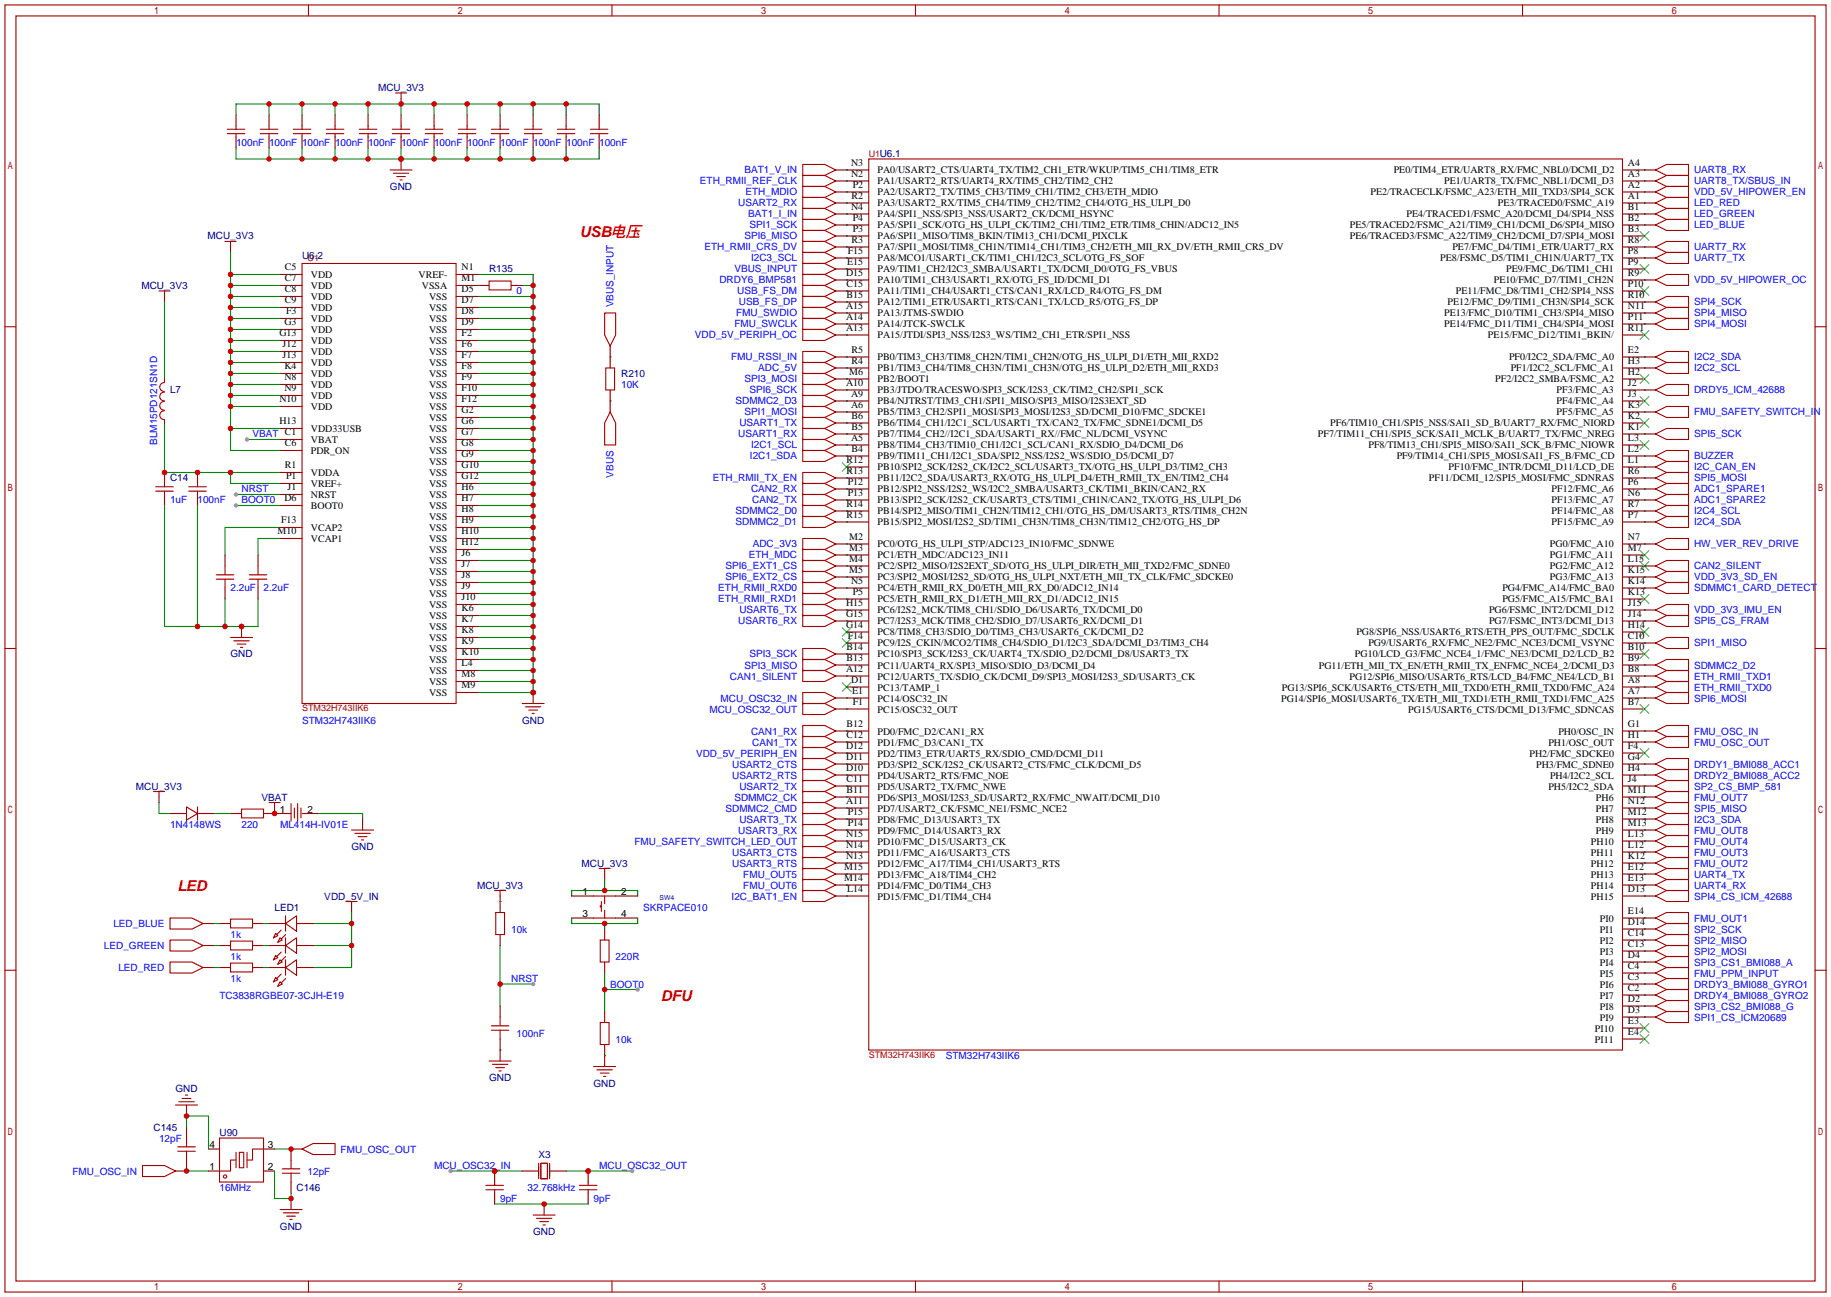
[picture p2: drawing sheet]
<svg xmlns="http://www.w3.org/2000/svg" width="423mm" height="299mm" viewBox="0 0 423 299" stroke-linecap="round" stroke-linejoin="round" font-family="sans-serif">
<defs><g id="words">
<g font-size="3.5" fill="#f00">
<text x="133.8" y="54.7">USB电压</text>
<text x="41" y="205.8">LED</text>
<text x="152.5" y="231.2">DFU</text>
</g>
<g font-size="2.3" fill="#000080">
<text x="87.3" y="21">MCU_3V3</text>
<text x="90" y="43.9">GND</text>
<text x="47.9" y="55.3">MCU_3V3</text>
<text x="69.7" y="59.8">U6.2</text>
<text x="112.9" y="62.9">R135</text>
<text x="32.6" y="66.7">MCU_3V3</text>
<text x="143.4" y="87">R210</text>
<text x="39.2" y="90.9">L7</text>
<text x="39.2" y="111.2">C14</text>
<text x="53.2" y="151.8">GND</text>
<text x="120.5" y="167.1">GND</text>
<text x="31.4" y="182.3">MCU_3V3</text>
<text x="60.4" y="184.8">VBAT</text>
<text x="81.1" y="196.3">GND</text>
<text x="134.2" y="200.1">MCU_3V3</text>
<text x="74.9" y="207.7">VDD_5V_IN</text>
<text x="110.1" y="205.2">MCU_3V3</text>
<text x="63.4" y="210.2">LED1</text>
<text x="112.9" y="249.6">GND</text>
<text x="137" y="250.9">GND</text>
<text x="40.5" y="252.1">GND</text>
<text x="35.4" y="261">C145</text>
<text x="50.7" y="262.3">U90</text>
<text x="124.3" y="267.4">X3</text>
<text x="68.5" y="275">C146</text>
<text x="64.6" y="283.9">GND</text>
<text x="123" y="285.2">GND</text>
</g>
<g font-size="2.3" fill="#00f">
<text x="54.5" y="33.7">100nF</text>
<text x="62.1" y="33.7">100nF</text>
<text x="69.7" y="33.7">100nF</text>
<text x="77.3" y="33.7">100nF</text>
<text x="85" y="33.7">100nF</text>
<text x="92.6" y="33.7">100nF</text>
<text x="100.2" y="33.7">100nF</text>
<text x="107.8" y="33.7">100nF</text>
<text x="115.4" y="33.7">100nF</text>
<text x="123.1" y="33.7">100nF</text>
<text x="130.7" y="33.7">100nF</text>
<text x="138.3" y="33.7">100nF</text>
<text x="171.8" y="40.1">BAT1_V_IN</text>
<text x="391" y="40.1">UART8_RX</text>
<text x="161.6" y="42.6">ETH_RMII_REF_CLK</text>
<text x="170.4" y="47.7">USART2_RX</text>
<text x="172.1" y="45.1">ETH_MDIO</text>
<text x="391" y="42.6">UART8_TX/SBUS_IN</text>
<text x="391" y="47.7">LED_RED</text>
<text x="391" y="45.1">VDD_5V_HIPOWER_EN</text>
<text x="172.7" y="50.2">BAT1_I_IN</text>
<text x="173" y="52.8">SPI1_SCK</text>
<text x="391" y="50.2">LED_GREEN</text>
<text x="391" y="52.8">LED_BLUE</text>
<text x="162.6" y="57.8">ETH_RMII_CRS_DV</text>
<text x="171.8" y="55.3">SPI6_MISO</text>
<text x="391" y="57.8">UART7_RX</text>
<text x="166.1" y="65.5">DRDY6_BMP581</text>
<text x="169.5" y="62.9">VBUS_INPUT</text>
<text x="173.4" y="60.4">I2C3_SCL</text>
<text x="391" y="60.4">UART7_TX</text>
<text x="391" y="65.5">VDD_5V_HIPOWER_OC</text>
<text x="119.3" y="68">0</text>
<text x="141.7" y="71" transform="rotate(-90 141.7 71)">VBUS_INPUT</text>
<text x="170.2" y="68">USB_FS_DM</text>
<text x="170.6" y="70.5">USB_FS_DP</text>
<text x="391" y="70.5">SPI4_SCK</text>
<text x="169.5" y="75.6">FMU_SWCLK</text>
<text x="169.9" y="73.1">FMU_SWDIO</text>
<text x="391" y="73.1">SPI4_MISO</text>
<text x="391" y="75.6">SPI4_MOSI</text>
<text x="160.4" y="78.2">VDD_5V_PERIPH_OC</text>
<text x="168.8" y="83.2">FMU_RSSI_IN</text>
<text x="391" y="83.2">I2C2_SDA</text>
<text x="143.4" y="89.6">10K</text>
<text x="171.8" y="88.3">SPI3_MOSI</text>
<text x="175" y="85.8">ADC_5V</text>
<text x="391" y="85.8">I2C2_SCL</text>
<text x="169.8" y="93.4">SDMMC2_D3</text>
<text x="171.8" y="95.9">SPI1_MOSI</text>
<text x="173" y="90.9">SPI6_SCK</text>
<text x="391" y="90.9">DRDY5_ICM_42688</text>
<text x="391" y="95.9">FMU_SAFETY_SWITCH_IN</text>
<text x="58.3" y="101">VBAT C1</text>
<text x="170.4" y="101">USART1_RX</text>
<text x="170.7" y="98.5">USART1_TX</text>
<text x="391" y="101">SPI5_SCK</text>
<text x="36.2" y="102.7" transform="rotate(-90 36.2 102.7)">BLM15PD121SN1D</text>
<text x="173.1" y="106.1">I2C1_SDA</text>
<text x="173.4" y="103.6">I2C1_SCL</text>
<text x="391" y="106.1">BUZZER</text>
<text x="55.8" y="113.7">NRST</text>
<text x="141.7" y="110.3" transform="rotate(-90 141.7 110.3)">VBUS</text>
<text x="164.5" y="111.2">ETH_RMII_TX_EN</text>
<text x="173.4" y="113.7">CAN2_RX</text>
<text x="391" y="111.2">SPI5_MOSI</text>
<text x="391" y="113.7">ADC1_SPARE1</text>
<text x="391" y="108.6">I2C_CAN_EN</text>
<text x="39.2" y="116.3">1uF</text>
<text x="45.6" y="116.3">100nF</text>
<text x="55.8" y="116.3">BOOT0</text>
<text x="169.8" y="118.8">SDMMC2_D0</text>
<text x="173.6" y="116.3">CAN2_TX</text>
<text x="391" y="118.8">I2C4_SCL</text>
<text x="391" y="116.3">ADC1_SPARE2</text>
<text x="169.8" y="121.3">SDMMC2_D1</text>
<text x="391" y="121.3">I2C4_SDA</text>
<text x="167.5" y="131.5">SPI6_EXT1_CS</text>
<text x="172.9" y="129">ETH_MDC</text>
<text x="173.8" y="126.4">ADC_3V3</text>
<text x="391" y="126.4">HW_VER_REV_DRIVE</text>
<text x="391" y="131.5">CAN2_SILENT</text>
<text x="53.2" y="136.6">2.2uF</text>
<text x="60.8" y="136.6">2.2uF</text>
<text x="165.8" y="136.6">ETH_RMII_RXD0</text>
<text x="167.5" y="134">SPI6_EXT2_CS</text>
<text x="391" y="134">VDD_3V3_SD_EN</text>
<text x="391" y="136.6">SDMMC1_CARD_DETECT</text>
<text x="165.8" y="139.1">ETH_RMII_RXD1</text>
<text x="170.7" y="141.7">USART6_TX</text>
<text x="391" y="141.7">VDD_3V3_IMU_EN</text>
<text x="170.4" y="144.2">USART6_RX</text>
<text x="391" y="149.3">SPI1_MISO</text>
<text x="391" y="144.2">SPI5_CS_FRAM</text>
<text x="171.8" y="154.4">SPI3_MISO</text>
<text x="173" y="151.8">SPI3_SCK</text>
<text x="391" y="154.4">SDMMC2_D2</text>
<text x="166.3" y="162">MCU_OSC32_IN</text>
<text x="168.5" y="156.9">CAN1_SILENT</text>
<text x="391" y="159.4">ETH_RMII_TXD0</text>
<text x="391" y="156.9">ETH_RMII_TXD1</text>
<text x="391" y="162">SPI6_MOSI</text>
<text x="69.7" y="167.1">STM32H743IIK6</text>
<text x="163.8" y="164.5">MCU_OSC32_OUT</text>
<text x="173.4" y="169.6">CAN1_RX</text>
<text x="173.6" y="172.1">CAN1_TX</text>
<text x="391" y="169.6">FMU_OSC_IN</text>
<text x="391" y="172.1">FMU_OSC_OUT</text>
<text x="160.7" y="174.7">VDD_5V_PERIPH_EN</text>
<text x="169" y="177.2">USART2_CTS</text>
<text x="169" y="179.8">USART2_RTS</text>
<text x="391" y="177.2">DRDY1_BMI088_ACC1</text>
<text x="391" y="179.8">DRDY2_BMI088_ACC2</text>
<text x="169.5" y="184.8">SDMMC2_CK</text>
<text x="170.7" y="182.3">USART2_TX</text>
<text x="391" y="182.3">SP2_CS_BMP_581</text>
<text x="391" y="184.8">FMU_OUT7</text>
<text x="39.2" y="191.2">1N4148WS</text>
<text x="55.8" y="191.2">220</text>
<text x="64.6" y="191.2">ML414H-IV01E</text>
<text x="167.5" y="187.4">SDMMC2_CMD</text>
<text x="170.7" y="189.9">USART3_TX</text>
<text x="391" y="187.4">SPI5_MISO</text>
<text x="391" y="189.9">I2C3_SDA</text>
<text x="146.4" y="195">FMU_SAFETY_SWITCH_LED_OUT</text>
<text x="169" y="197.5">USART3_CTS</text>
<text x="170.4" y="192.5">USART3_RX</text>
<text x="391" y="197.5">FMU_OUT3</text>
<text x="391" y="195">FMU_OUT4</text>
<text x="391" y="192.5">FMU_OUT8</text>
<text x="169" y="200.1">USART3_RTS</text>
<text x="171.6" y="202.6">FMU_OUT5</text>
<text x="391" y="202.6">UART4_TX</text>
<text x="391" y="200.1">FMU_OUT2</text>
<text x="168.9" y="207.7">I2C_BAT1_EN</text>
<text x="171.6" y="205.2">FMU_OUT6</text>
<text x="391" y="205.2">UART4_RX</text>
<text x="391" y="207.7">SPI4_CS_ICM_42688</text>
<text x="26.2" y="214">LED_BLUE</text>
<text x="118" y="215.3">10k</text>
<text x="148.5" y="210.2">SKRPACE010</text>
<text x="391" y="215.3">SPI2_SCK</text>
<text x="391" y="212.8">FMU_OUT1</text>
<text x="24" y="219.1">LED_GREEN</text>
<text x="53.2" y="216.6">1k</text>
<text x="53.2" y="221.7">1k</text>
<text x="142.1" y="221.7">220R</text>
<text x="391" y="217.9">SPI2_MISO</text>
<text x="391" y="220.4">SPI2_MOSI</text>
<text x="27.3" y="224.2">LED_RED</text>
<text x="53.2" y="226.7">1k</text>
<text x="118" y="226.7">NRST</text>
<text x="391" y="222.9">SPI3_CS1_BMI088_A</text>
<text x="391" y="225.5">FMU_PPM_INPUT</text>
<text x="50.7" y="230.6">TC3838RGBE07-3CJH-E19</text>
<text x="140.8" y="228">BOOT0</text>
<text x="391" y="233.1">SPI3_CS2_BMI088_G</text>
<text x="391" y="228">DRDY3_BMI088_GYRO1</text>
<text x="391" y="230.6">DRDY4_BMI088_GYRO2</text>
<text x="119.3" y="239.4">100nF</text>
<text x="391" y="235.6">SPI1_CS_ICM20689</text>
<text x="142.1" y="240.7">10k</text>
<text x="218.3" y="244.5">STM32H743IIK6</text>
<text x="36.7" y="263.6">12pF</text>
<text x="78.6" y="266.1">FMU_OSC_OUT</text>
<text x="100.2" y="269.9">MCU_OSC32_IN</text>
<text x="138.3" y="269.9">MCU_OSC32_OUT</text>
<text x="16.7" y="271.2">FMU_OSC_IN</text>
<text x="50.7" y="275">16MHz</text>
<text x="71" y="271.2">12pF</text>
<text x="121.8" y="275">32.768kHz</text>
<text x="115.4" y="277.5">9pF</text>
<text x="137" y="277.5">9pF</text>
</g>
<g font-size="2.3">
<text x="196.4" y="40.8">N2</text>
<text x="196.4" y="38.3">N3</text>
<text x="202.6" y="40.1">PA0/USART2_CTS/UART4_TX/TIM2_CH1_ETR/WKUP/TIM5_CH1/TIM8_ETR</text>
<text x="321.7" y="40.1">PE0/TIM4_ETR/UART8_RX/FMC_NBL0/DCMI_D2</text>
<text x="375.8" y="40.8">A3</text>
<text x="375.8" y="38.3">A4</text>
<text x="196.6" y="45.9">R2</text>
<text x="196.8" y="43.4">P2</text>
<text x="202.6" y="42.6">PA1/USART2_RTS/UART4_RX/TIM5_CH2/TIM2_CH2</text>
<text x="202.6" y="45.1">PA2/USART2_TX/TIM5_CH3/TIM9_CH1/TIM2_CH3/ETH_MDIO</text>
<text x="202.6" y="47.7">PA3/USART2_RX/TIM5_CH4/TIM9_CH2/TIM2_CH4/OTG_HS_ULPI_D0</text>
<text x="316.4" y="45.1">PE2/TRACECLK/FSMC_A23/ETH_MII_TXD3/SPI4_SCK</text>
<text x="333.4" y="42.6">PE1/UART8_TX/FMC_NBL1/DCMI_D3</text>
<text x="345.8" y="47.7">PE3/TRACED0/FSMC_A19</text>
<text x="375.8" y="45.9">A1</text>
<text x="375.8" y="43.4">A2</text>
<text x="196.4" y="48.4">N4</text>
<text x="196.8" y="53.5">P3</text>
<text x="196.8" y="51">P4</text>
<text x="202.6" y="50.2">PA4/SPI1_NSS/SPI3_NSS/USART2_CK/DCMI_HSYNC</text>
<text x="202.6" y="52.8">PA5/SPI1_SCK/OTG_HS_ULPI_CK/TIM2_CH1/TIM2_ETR/TIM8_CHIN/ADC12_IN5</text>
<text x="311.6" y="52.8">PE5/TRACED2/FSMC_A21/TIM9_CH1/DCMI_D6/SPI4_MISO</text>
<text x="324.7" y="50.2">PE4/TRACED1/FSMC_A20/DCMI_D4/SPI4_NSS</text>
<text x="375.8" y="48.4">B1</text>
<text x="375.8" y="51">B2</text>
<text x="375.8" y="53.5">B3</text>
<text x="195.7" y="58.6">F15</text>
<text x="196.6" y="56.1">R3</text>
<text x="202.6" y="55.3">PA6/SPI1_MISO/TIM8_BKIN/TIM13_CH1/DCMI_PIXCLK</text>
<text x="202.6" y="57.8">PA7/SPI1_MOSI/TIM8_CH1N/TIM14_CH1/TIM3_CH2/ETH_MII_RX_DV/ETH_RMII_CRS_DV</text>
<text x="311.6" y="55.3">PE6/TRACED3/FSMC_A22/TIM9_CH2/DCMI_D7/SPI4_MOSI</text>
<text x="335.3" y="57.8">PE7/FMC_D4/TIM1_ETR/UART7_RX</text>
<text x="375.8" y="58.6">P8</text>
<text x="375.8" y="56.1">R8</text>
<text x="65.8" y="62.4">C5</text>
<text x="65.8" y="64.9">C7</text>
<text x="71.8" y="64.2">VDD</text>
<text x="96.6" y="64.2">VREF-</text>
<text x="106.6" y="64.9">M1</text>
<text x="106.6" y="62.4">N1</text>
<text x="195.3" y="63.7">D15</text>
<text x="195.5" y="61.1">E15</text>
<text x="202.6" y="65.5">PA10/TIM1_CH3/USART1_RX/OTG_FS_ID/DCMI_D1</text>
<text x="202.6" y="62.9">PA9/TIM1_CH2/I2C3_SMBA/USART1_TX/DCMI_D0/OTG_FS_VBUS</text>
<text x="202.6" y="60.4">PA8/MCO1/USART1_CK/TIM1_CH1/I2C3_SCL/OTG_FS_SOF</text>
<text x="332.5" y="60.4">PE8/FSMC_D5/TIM1_CH1N/UART7_TX</text>
<text x="344.9" y="65.5">PE10/FMC_D7/TIM1_CH2N</text>
<text x="347.7" y="62.9">PE9/FMC_D6/TIM1_CH1</text>
<text x="375.8" y="61.1">P9</text>
<text x="375.8" y="63.7">R9</text>
<text x="65.8" y="67.5">C8</text>
<text x="65.8" y="70">C9</text>
<text x="71.8" y="66.7">VDD</text>
<text x="71.8" y="69.3">VDD</text>
<text x="71.8" y="71.8">VDD</text>
<text x="97.4" y="66.7">VSSA</text>
<text x="99" y="69.3">VSS</text>
<text x="99" y="71.8">VSS</text>
<text x="106.6" y="67.5">D5</text>
<text x="106.6" y="70">D7</text>
<text x="195.3" y="71.3">A15</text>
<text x="195.4" y="68.8">B15</text>
<text x="195.4" y="66.2">C15</text>
<text x="202.6" y="70.5">PA12/TIM1_ETR/USART1_RTS/CAN1_TX/LCD_R5/OTG_FS_DP</text>
<text x="202.6" y="68">PA11/TIM1_CH4/USART1_CTS/CAN1_RX/LCD_R4/OTG_FS_DM</text>
<text x="334.1" y="70.5">PE12/FMC_D9/TIM1_CH3N/SPI4_SCK</text>
<text x="336.1" y="68">PE11/FMC_D8/TIM1_CH2/SPI4_NSS</text>
<text x="375.8" y="71.3">N11</text>
<text x="375.8" y="66.2">P10</text>
<text x="375.8" y="68.8">R10</text>
<text x="64.5" y="77.6">G13</text>
<text x="65.6" y="75.1">G3</text>
<text x="66" y="72.6">F3</text>
<text x="71.8" y="74.3">VDD</text>
<text x="71.8" y="76.9">VDD</text>
<text x="99" y="74.3">VSS</text>
<text x="99" y="76.9">VSS</text>
<text x="106.6" y="72.6">D8</text>
<text x="106.6" y="75.1">D9</text>
<text x="106.6" y="77.6">F2</text>
<text x="195.3" y="76.4">A13</text>
<text x="195.3" y="73.8">A14</text>
<text x="202.6" y="75.6">PA14/JTCK-SWCLK</text>
<text x="202.6" y="73.1">PA13/JTMS-SWDIO</text>
<text x="333.4" y="73.1">PE13/FMC_D10/TIM1_CH3/SPI4_MISO</text>
<text x="333.4" y="75.6">PE14/FMC_D11/TIM1_CH4/SPI4_MOSI</text>
<text x="375.8" y="73.8">P11</text>
<text x="375.8" y="76.4">R11</text>
<text x="65.2" y="80.2">J12</text>
<text x="65.2" y="82.7">J13</text>
<text x="71.8" y="82">VDD</text>
<text x="71.8" y="79.4">VDD</text>
<text x="99" y="79.4">VSS</text>
<text x="99" y="82">VSS</text>
<text x="106.6" y="80.2">F6</text>
<text x="106.6" y="82.7">F7</text>
<text x="196.6" y="84">R4</text>
<text x="196.6" y="81.5">R5</text>
<text x="202.6" y="83.2">PB0/TIM3_CH3/TIM8_CH2N/TIM1_CH2N/OTG_HS_ULPI_D1/ETH_MII_RXD2</text>
<text x="202.6" y="78.2">PA15/JTDI/SPI3_NSS/I2S3_WS/TIM2_CH1_ETR/SPI1_NSS</text>
<text x="343.4" y="78.2">PE15/FMC_D12/TIM1_BKIN/</text>
<text x="348.3" y="83.2">PF0/I2C2_SDA/FMC_A0</text>
<text x="375.8" y="81.5">E2</text>
<text x="375.8" y="84">H3</text>
<text x="65.6" y="85.3">K4</text>
<text x="65.6" y="87.8">N8</text>
<text x="71.8" y="84.5">VDD</text>
<text x="71.8" y="87">VDD</text>
<text x="71.8" y="89.6">VDD</text>
<text x="99" y="84.5">VSS</text>
<text x="99" y="87">VSS</text>
<text x="99" y="89.6">VSS</text>
<text x="106.6" y="85.3">F8</text>
<text x="106.6" y="87.8">F9</text>
<text x="195.3" y="89.1">A10</text>
<text x="196.1" y="86.5">M6</text>
<text x="202.6" y="88.3">PB2/BOOT1</text>
<text x="202.6" y="85.8">PB1/TIM3_CH4/TIM8_CH3N/TIM1_CH3N/OTG_HS_ULPI_D2/ETH_MII_RXD3</text>
<text x="345.2" y="88.3">PF2/I2C2_SMBA/FSMC_A2</text>
<text x="348.7" y="85.8">PF1/I2C2_SCL/FMC_A1</text>
<text x="375.8" y="86.5">H2</text>
<text x="375.8" y="89.1">J2</text>
<text x="64.5" y="92.9">N10</text>
<text x="65.6" y="90.3">N9</text>
<text x="71.8" y="92.1">VDD</text>
<text x="71.8" y="94.7">VDD</text>
<text x="99" y="92.1">VSS</text>
<text x="99" y="94.7">VSS</text>
<text x="106.6" y="90.3">F10</text>
<text x="106.6" y="92.9">F12</text>
<text x="106.6" y="95.4">G2</text>
<text x="196.4" y="94.2">A6</text>
<text x="196.4" y="91.6">A9</text>
<text x="202.6" y="95.9">PB5/TIM3_CH2/SPI1_MOSI/SPI3_MOSI/I2S3_SD/DCMI_D10/FMC_SDCKE1</text>
<text x="202.6" y="93.4">PB4/NJTRST/TIM3_CH1/SPI1_MISO/SPI3_MISO/I2S3EXT_SD</text>
<text x="202.6" y="90.9">PB3/JTDO/TRACESWO/SPI3_SCK/I2S3_CK/TIM2_CH2/SPI1_SCK</text>
<text x="359.3" y="95.9">PF5/FMC_A5</text>
<text x="359.3" y="90.9">PF3/FMC_A3</text>
<text x="359.3" y="93.4">PF4/FMC_A4</text>
<text x="375.8" y="94.2">K3</text>
<text x="375.8" y="91.6">J3</text>
<text x="64.5" y="98">H13</text>
<text x="71.8" y="99.7">VDD33USB</text>
<text x="99" y="97.2">VSS</text>
<text x="99" y="99.7">VSS</text>
<text x="106.6" y="98">G6</text>
<text x="106.6" y="100.5">G7</text>
<text x="196.4" y="101.8">A5</text>
<text x="196.6" y="99.2">B5</text>
<text x="196.6" y="96.7">B6</text>
<text x="202.6" y="101">PB7/TIM4_CH2//I2C1_SDA/USART1_RX//FMC_NL/DCMI_VSYNC</text>
<text x="202.6" y="98.5">PB6/TIM4_CH1/I2C1_SCL/USART1_TX/CAN2_TX/FMC_SDNE1/DCMI_D5</text>
<text x="304.2" y="101">PF7/TIM11_CH1/SPI5_SCK/SAI1_MCLK_B/UART7_TX/FMC_NREG</text>
<text x="307.1" y="98.5">PF6/TIM10_CH1/SPI5_NSS/SAI1_SD_B/UART7_RX/FMC_NIORD</text>
<text x="375.8" y="101.8">L3</text>
<text x="375.8" y="99.2">K1</text>
<text x="375.8" y="96.7">K2</text>
<text x="65.8" y="103">C6</text>
<text x="71.8" y="102.3">VBAT</text>
<text x="71.8" y="104.8">PDR_ON</text>
<text x="99" y="102.3">VSS</text>
<text x="99" y="104.8">VSS</text>
<text x="99" y="107.4">VSS</text>
<text x="106.6" y="103">G8</text>
<text x="106.6" y="105.6">G9</text>
<text x="195.4" y="106.9">R12</text>
<text x="196.6" y="104.3">B4</text>
<text x="202.6" y="103.6">PB8/TIM4_CH3/TIM10_CH1/I2C1_SCL/CAN1_RX/SDIO_D4/DCMI_D6</text>
<text x="202.6" y="106.1">PB9/TIM11_CH1/I2C1_SDA/SPI2_NSS/I2S2_WS/SDIO_D5/DCMI_D7</text>
<text x="315.9" y="103.6">PF8/TIM13_CH1/SPI5_MISO/SAI1_SCK_B/FMC_NIOWR</text>
<text x="322.4" y="106.1">PF9/TIM14_CH1/SPI5_MOSI/SAI1_FS_B/FMC_CD</text>
<text x="375.8" y="106.9">L1</text>
<text x="375.8" y="104.3">L2</text>
<text x="65.8" y="108.1">R1</text>
<text x="66" y="110.7">P1</text>
<text x="66.4" y="113.2">J1</text>
<text x="71.8" y="112.4">VREF+</text>
<text x="71.8" y="109.9">VDDA</text>
<text x="99" y="109.9">VSS</text>
<text x="99" y="112.4">VSS</text>
<text x="106.6" y="108.1">G10</text>
<text x="106.6" y="110.7">G12</text>
<text x="106.6" y="113.2">H6</text>
<text x="195.4" y="109.4">R13</text>
<text x="195.7" y="111.9">P12</text>
<text x="202.6" y="113.7">PB12/SPI2_NSS/I2S2_WS/I2C2_SMBA/USART3_CK/TIM1_BKIN/CAN2_RX</text>
<text x="202.6" y="108.6">PB10/SPI2_SCK/I2S2_CK/I2C2_SCL/USART3_TX/OTG_HS_ULPI_D3/TIM2_CH3</text>
<text x="202.6" y="111.2">PB11/I2C2_SDA/USART3_RX/OTG_HS_ULPI_D4/ETH_RMII_TX_EN/TIM2_CH4</text>
<text x="329.8" y="111.2">PF11/DCMI_12/SPI5_MOSI/FMC_SDNRAS</text>
<text x="334.4" y="108.6">PF10/FMC_INTR/DCMI_D11/LCD_DE</text>
<text x="358.2" y="113.7">PF12/FMC_A6</text>
<text x="375.8" y="111.9">P6</text>
<text x="375.8" y="109.4">R6</text>
<text x="65.6" y="115.7">D6</text>
<text x="71.8" y="115">NRST</text>
<text x="71.8" y="117.5">BOOT0</text>
<text x="99" y="115">VSS</text>
<text x="99" y="117.5">VSS</text>
<text x="106.6" y="115.7">H7</text>
<text x="106.6" y="118.3">H8</text>
<text x="195.4" y="117">R14</text>
<text x="195.4" y="119.6">R15</text>
<text x="195.7" y="114.5">P13</text>
<text x="202.6" y="116.3">PB13/SPI2_SCK/I2S2_CK/USART3_CTS/TIM1_CH1N/CAN2_TX/OTG_HS_ULPI_D6</text>
<text x="202.6" y="118.8">PB14/SPI2_MISO/TIM1_CH2N/TIM12_CH1/OTG_HS_DM/USART3_RTS/TIM8_CH2N</text>
<text x="358.2" y="116.3">PF13/FMC_A7</text>
<text x="358.2" y="118.8">PF14/FMC_A8</text>
<text x="375.8" y="114.5">N6</text>
<text x="375.8" y="119.6">P7</text>
<text x="375.8" y="117">R7</text>
<text x="64.1" y="123.4">M10</text>
<text x="64.9" y="120.8">F13</text>
<text x="71.8" y="125.1">VCAP1</text>
<text x="71.8" y="122.6">VCAP2</text>
<text x="99" y="125.1">VSS</text>
<text x="99" y="120.1">VSS</text>
<text x="99" y="122.6">VSS</text>
<text x="106.6" y="123.4">H10</text>
<text x="106.6" y="125.9">H12</text>
<text x="106.6" y="120.8">H9</text>
<text x="196.1" y="124.6">M2</text>
<text x="202.6" y="121.3">PB15/SPI2_MOSI/I2S2_SD/TIM1_CH3N/TIM8_CH3N/TIM12_CH2/OTG_HS_DP</text>
<text x="358.2" y="121.3">PF15/FMC_A9</text>
<text x="375.8" y="124.6">N7</text>
<text x="99" y="127.7">VSS</text>
<text x="99" y="130.2">VSS</text>
<text x="106.6" y="128.4">J6</text>
<text x="106.6" y="131">J7</text>
<text x="196.1" y="127.2">M3</text>
<text x="196.1" y="129.7">M4</text>
<text x="202.6" y="126.4">PC0/OTG_HS_ULPI_STP/ADC123_IN10/FMC_SDNWE</text>
<text x="202.6" y="129">PC1/ETH_MDC/ADC123_IN11</text>
<text x="202.6" y="131.5">PC2/SPI2_MISO/I2S2EXT_SD/OTG_HS_ULPI_DIR/ETH_MII_TXD2/FMC_SDNE0</text>
<text x="357.8" y="131.5">PG2/FMC_A12</text>
<text x="357.8" y="129">PG1/FMC_A11</text>
<text x="357.8" y="126.4">PG0/FMC_A10</text>
<text x="375.8" y="129.7">L15</text>
<text x="375.8" y="127.2">M7</text>
<text x="99" y="132.8">VSS</text>
<text x="99" y="135.3">VSS</text>
<text x="99" y="137.8">VSS</text>
<text x="106.6" y="133.5">J8</text>
<text x="106.6" y="136.1">J9</text>
<text x="196.1" y="132.3">M5</text>
<text x="196.4" y="134.8">N5</text>
<text x="196.8" y="137.3">P5</text>
<text x="202.6" y="134">PC3/SPI2_MOSI/I2S2_SD/OTG_HS_ULPI_NXT/ETH_MII_TX_CLK/FMC_SDCKE0</text>
<text x="202.6" y="136.6">PC4/ETH_RMII_RX_D0/ETH_MII_RX_D0/ADC12_IN14</text>
<text x="346.8" y="136.6">PG4/FMC_A14/FMC_BA0</text>
<text x="357.8" y="134">PG3/FMC_A13</text>
<text x="375.8" y="137.3">K13</text>
<text x="375.8" y="134.8">K14</text>
<text x="375.8" y="132.3">K15</text>
<text x="99" y="140.4">VSS</text>
<text x="99" y="142.9">VSS</text>
<text x="106.6" y="138.6">J10</text>
<text x="106.6" y="141.1">K6</text>
<text x="106.6" y="143.7">K7</text>
<text x="195.3" y="142.4">G15</text>
<text x="195.3" y="139.9">H15</text>
<text x="202.6" y="141.7">PC6/I2S2_MCK/TIM8_CH1/SDIO_D6/USART6_TX/DCMI_D0</text>
<text x="202.6" y="139.1">PC5/ETH_RMII_RX_D1/ETH_MII_RX_D1/ADC12_IN15</text>
<text x="343.7" y="141.7">PG6/FSMC_INT2/DCMI_D12</text>
<text x="346.8" y="139.1">PG5/FMC_A15/FMC_BA1</text>
<text x="375.8" y="142.4">J14</text>
<text x="375.8" y="139.9">J15</text>
<text x="99" y="145.5">VSS</text>
<text x="99" y="148">VSS</text>
<text x="106.6" y="146.2">K8</text>
<text x="106.6" y="148.8">K9</text>
<text x="195.3" y="145">G14</text>
<text x="195.7" y="147.5">F14</text>
<text x="202.6" y="149.3">PC9/I2S_CKIN/MCO2/TIM8_CH4/SDIO_D1/I2C3_SDA/DCMI_D3/TIM3_CH4</text>
<text x="202.6" y="146.7">PC8/TIM8_CH3/SDIO_D0/TIM3_CH3/USART6_CK/DCMI_D2</text>
<text x="202.6" y="144.2">PC7/I2S3_MCK/TIM8_CH2/SDIO_D7/USART6_RX/DCMI_D1</text>
<text x="313.1" y="146.7">PG8/SPI6_NSS/USART6_RTS/ETH_PPS_OUT/FMC_SDCLK</text>
<text x="315.9" y="149.3">PG9/USART6_RX/FMC_NE2/FMC_NCE3/DCMI_VSYNC</text>
<text x="343.7" y="144.2">PG7/FSMC_INT3/DCMI_D13</text>
<text x="375.8" y="145">H14</text>
<text x="375.8" y="147.5">C10</text>
<text x="99" y="150.5">VSS</text>
<text x="99" y="153.1">VSS</text>
<text x="99" y="155.6">VSS</text>
<text x="106.6" y="151.3">K10</text>
<text x="106.6" y="153.8">L4</text>
<text x="195.3" y="155.1">A12</text>
<text x="195.4" y="150">B14</text>
<text x="195.4" y="152.6">B13</text>
<text x="202.6" y="151.8">PC10/SPI3_SCK/I2S3_CK/UART4_TX/SDIO_D2/DCMI_D8/USART3_TX</text>
<text x="202.6" y="154.4">PC11/UART4_RX/SPI3_MISO/SDIO_D3/DCMI_D4</text>
<text x="304.4" y="154.4">PG11/ETH_MII_TX_EN/ETH_RMII_TX_ENFMC_NCE4_2/DCMI_D3</text>
<text x="312.8" y="151.8">PG10/LCD_G3/FMC_NCE4_1/FMC_NE3/DCMI_D2/LCD_B2</text>
<text x="375.8" y="155.1">B8</text>
<text x="375.8" y="152.6">B9</text>
<text x="375.8" y="150">B10</text>
<text x="99" y="158.2">VSS</text>
<text x="99" y="160.7">VSS</text>
<text x="106.6" y="156.4">M8</text>
<text x="106.6" y="158.9">M9</text>
<text x="196.4" y="157.7">D1</text>
<text x="196.7" y="160.2">E1</text>
<text x="202.6" y="159.4">PC13/TAMP_1</text>
<text x="202.6" y="162">PC14/OSC32_IN</text>
<text x="202.6" y="156.9">PC12/UART5_TX/SDIO_CK/DCMI_D9/SPI3_MOSI/I2S3_SD/USART3_CK</text>
<text x="295.7" y="162">PG14/SPI6_MOSI/USART6_TX/ETH_MII_TXD1/ETH_RMII_TXD1/FMC_A25</text>
<text x="295.9" y="159.4">PG13/SPI6_SCK/USART6_CTS/ETH_MII_TXD0/ETH_RMII_TXD0/FMC_A24</text>
<text x="311.5" y="156.9">PG12/SPI6_MISO/USART6_RTS/LCD_B4/FMC_NE4/LCD_B1</text>
<text x="375.8" y="160.2">A7</text>
<text x="375.8" y="157.7">A8</text>
<text x="195.4" y="167.8">B12</text>
<text x="196.8" y="162.7">F1</text>
<text x="202.6" y="164.5">PC15/OSC32_OUT</text>
<text x="325.1" y="164.5">PG15/USART6_CTS/DCMI_D13/FMC_SDNCAS</text>
<text x="375.8" y="167.8">G1</text>
<text x="375.8" y="162.7">B7</text>
<text x="195.3" y="172.9">D12</text>
<text x="195.4" y="170.4">C12</text>
<text x="202.6" y="172.1">PD1/FMC_D3/CAN1_TX</text>
<text x="202.6" y="169.6">PD0/FMC_D2/CAN1_RX</text>
<text x="357.4" y="172.1">PH1/OSC_OUT</text>
<text x="359.7" y="169.6">PH0/OSC_IN</text>
<text x="375.8" y="172.9">F4</text>
<text x="375.8" y="170.4">H1</text>
<text x="195.3" y="178">D10</text>
<text x="195.3" y="175.4">D11</text>
<text x="202.6" y="179.8">PD4/USART2_RTS/FMC_NOE</text>
<text x="202.6" y="177.2">PD3/SPI2_SCK/I2S2_CK/USART2_CTS/FMC_CLK/DCMI_D5</text>
<text x="202.6" y="174.7">PD2/TIM3_ETR/UART5_RX/SDIO_CMD/DCMI_D11</text>
<text x="353.1" y="174.7">PH2/FMC_SDCKE0</text>
<text x="354.6" y="177.2">PH3/FMC_SDNE0</text>
<text x="357.8" y="179.8">PH4/I2C2_SCL</text>
<text x="375.8" y="175.4">G4</text>
<text x="375.8" y="178">H4</text>
<text x="195.3" y="185.6">A11</text>
<text x="195.4" y="180.5">C11</text>
<text x="195.4" y="183.1">B11</text>
<text x="202.6" y="182.3">PD5/USART2_TX/FMC_NWE</text>
<text x="202.6" y="184.8">PD6/SPI3_MOSI/I2S3_SD/USART2_RX/FMC_NWAIT/DCMI_D10</text>
<text x="357.4" y="182.3">PH5/I2C2_SDA</text>
<text x="368.4" y="184.8">PH6</text>
<text x="375.8" y="183.1">M11</text>
<text x="375.8" y="185.6">N12</text>
<text x="375.8" y="180.5">J4</text>
<text x="64.6" y="187.6">1</text>
<text x="71" y="187.6">2</text>
<text x="195.7" y="190.7">P14</text>
<text x="195.7" y="188.1">P15</text>
<text x="202.6" y="189.9">PD8/FMC_D13/USART3_TX</text>
<text x="202.6" y="187.4">PD7/USART2_CK/FSMC_NE1/FSMC_NCE2</text>
<text x="368.4" y="189.9">PH8</text>
<text x="368.4" y="187.4">PH7</text>
<text x="375.8" y="188.1">M12</text>
<text x="375.8" y="190.7">M13</text>
<text x="195.3" y="195.8">N14</text>
<text x="195.3" y="193.2">N15</text>
<text x="202.6" y="197.5">PD11/FMC_A16/USART3_CTS</text>
<text x="202.6" y="195">PD10/FMC_D15/USART3_CK</text>
<text x="202.6" y="192.5">PD9/FMC_D14/USART3_RX</text>
<text x="367.2" y="197.5">PH11</text>
<text x="367.2" y="195">PH10</text>
<text x="368.4" y="192.5">PH9</text>
<text x="375.8" y="195.8">L12</text>
<text x="375.8" y="193.2">L13</text>
<text x="194.9" y="203.4">M14</text>
<text x="194.9" y="200.8">M15</text>
<text x="195.3" y="198.3">N13</text>
<text x="202.6" y="202.6">PD13/FMC_A18/TIM4_CH2</text>
<text x="202.6" y="200.1">PD12/FMC_A17/TIM4_CH1/USART3_RTS</text>
<text x="367.2" y="200.1">PH12</text>
<text x="367.2" y="202.6">PH13</text>
<text x="375.8" y="198.3">K12</text>
<text x="375.8" y="200.8">E12</text>
<text x="375.8" y="203.4">E13</text>
<text x="134.5" y="206.7">1</text>
<text x="143.4" y="206.7">2</text>
<text x="195.5" y="205.9">L14</text>
<text x="202.6" y="207.7">PD15/FMC_D1/TIM4_CH4</text>
<text x="202.6" y="205.2">PD14/FMC_D0/TIM4_CH3</text>
<text x="367.2" y="207.7">PH15</text>
<text x="367.2" y="205.2">PH14</text>
<text x="375.8" y="205.9">D13</text>
<text x="134.5" y="211.7">3</text>
<text x="143.4" y="211.7">4</text>
<text x="369.3" y="215.3">PI1</text>
<text x="369.3" y="212.8">PI0</text>
<text x="375.8" y="213.5">D14</text>
<text x="375.8" y="211">E14</text>
<text x="369.3" y="220.4">PI3</text>
<text x="369.3" y="217.9">PI2</text>
<text x="375.8" y="218.6">C13</text>
<text x="375.8" y="216.1">C14</text>
<text x="375.8" y="221.2">D4</text>
<text x="369.3" y="225.5">PI5</text>
<text x="369.3" y="222.9">PI4</text>
<text x="375.8" y="226.2">C3</text>
<text x="375.8" y="223.7">C4</text>
<text x="369.3" y="230.6">PI7</text>
<text x="369.3" y="228">PI6</text>
<text x="369.3" y="233.1">PI8</text>
<text x="375.8" y="228.8">C2</text>
<text x="375.8" y="231.3">D2</text>
<text x="375.8" y="233.9">D3</text>
<text x="368.1" y="238.2">PI10</text>
<text x="369.3" y="235.6">PI9</text>
<text x="375.8" y="236.4">E3</text>
<text x="375.8" y="238.9">E4</text>
<text x="368.1" y="240.7">PI11</text>
<text x="48.4" y="265.1">4</text>
<text x="61.8" y="265.1">3</text>
<text x="48.4" y="270.2">1</text>
<text x="61.8" y="270.2">2</text>
</g>
<g font-size="2.1" fill="#a00000">
<text x="200.5" y="36.2">U1U6.1</text>
<text x="71" y="60.4">U1</text>
<text x="69.7" y="164.3">STM32H743IIK6</text>
<text x="200.5" y="244.3">STM32H743IIK6</text>
</g>
<text font-size="1.6" fill="#000080" x="152.3" y="207.7">SW4</text>
</g></defs>
<g fill="none" stroke="#a10000" stroke-width=".25">
<path d="M1.1 1.1h420.4v297.2h-420.4zM3.7 3.7h415.3v292.1h-415.3zM71.2 1.1v2.6M141.3 1.1v2.6M211.3 1.1v2.6M281.4 1.1v2.6M351.5 1.1v2.6M51.9 55.8h2.6M53.2 55.8v1.2M1.1 75.4h2.6M36.7 67.2h2.5M38 67.2v1.3"/>
<path d="M419 75.4h2.5M35.9 113.4h4.1M35.9 112.4h4.1M38 111.6v.8M38 113.4v.8M43.6 113.4h4M43.6 112.4h4M45.6 111.6v.8M45.6 113.4v.8M49.9 133.7h4.1M49.9 132.7h4.1M51.9 130.7v2"/>
<path d="M51.9 133.7v2.1M57.5 133.7h4.1M57.5 132.7h4.1M59.6 130.7v2M59.6 133.7v2.1M1.1 149.7h2.6M419 149.7h2.5M1.1 224h2.6M419 224h2.5M71.2 295.8v2.5M141.3 295.8v2.5M211.3 295.8v2.5"/>
<path d="M281.4 295.8v2.5M351.5 295.8v2.5"/>
</g>
<path d="M53.2 57v1.3M38 68.5v1.2M38 109.1v2.5M38 114.2v2.5M45.6 109.1v2.5M45.6 114.2v2.5M51.9 128.1v2.6M51.9 135.8v2.5M59.6 128.1v2.6M59.6 135.8v2.5" fill="none" stroke="#870000" stroke-width=".25"/>
<path d="M38 69.7v17.8M38 116.7v28h21.6v-6.4M45.6 116.7v28M51.9 138.3v6.4M64.6 121.8h-12.7v6.3M64.6 124.3h-5v3.8" fill="none" stroke="#008700" stroke-width=".25"/>
<g fill="#c00">
<circle cx="55.8" cy="144.7" r=".63"/>
<circle cx="51.9" cy="144.7" r=".63"/>
<circle cx="45.6" cy="144.7" r=".63"/>
</g>
<path d="M55.8 144.7v2.5" fill="none" stroke="#870000" stroke-width=".25"/>
<circle cx="55.8" cy="144.7" r=".63" fill="#c00"/>
<path d="M53.2 147.2h5.1M54 148h3.5M54.7 148.7h2.1M55.5 149.5h.5" fill="none" stroke="#a10000" stroke-width=".25"/>
<path d="M54.5 114.2h10.1" fill="none" stroke="#008700" stroke-width=".25"/>
<circle cx="54.5" cy="114.2" r=".51" fill="#999"/>
<path d="M54.5 116.7h10.1" fill="none" stroke="#008700" stroke-width=".25"/>
<circle cx="54.5" cy="116.7" r=".51" fill="#999"/>
<path d="M38 97.7v11.4h26.6M53.2 109.1v2.5h11.4" fill="none" stroke="#008700" stroke-width=".25"/>
<g fill="#c00">
<circle cx="53.2" cy="109.1" r=".63"/>
<circle cx="38" cy="109.1" r=".63"/>
<circle cx="45.6" cy="109.1" r=".63"/>
</g>
<g fill="none" stroke="#008700" stroke-width=".25">
<path d="M110.4 63.4h12.7v96.5h-12.7M110.4 68.5h12.7M110.4 71h12.7M110.4 73.5h12.7M110.4 76.1h12.7M110.4 78.6h12.7M120.5 65.9h2.6M110.4 81.2h12.7M110.4 83.7h12.7M110.4 86.2h12.7M110.4 88.8h12.7M110.4 91.3h12.7"/>
<path d="M110.4 93.9h12.7M110.4 96.4h12.7M110.4 98.9h12.7M110.4 101.5h12.7M110.4 104h12.7M110.4 106.6h12.7M110.4 109.1h12.7M110.4 111.6h12.7M110.4 114.2h12.7M110.4 116.7h12.7M110.4 119.3h12.7M110.4 121.8h12.7"/>
<path d="M110.4 124.3h12.7M110.4 126.9h12.7M110.4 129.4h12.7M110.4 132h12.7M110.4 134.5h12.7M110.4 137h12.7M110.4 139.6h12.7M110.4 142.1h12.7M110.4 144.7h12.7M110.4 147.2h12.7M110.4 149.7h12.7M110.4 152.3h12.7"/>
<path d="M110.4 154.8h12.7M110.4 157.4h12.7"/>
</g>
<g fill="#c00">
<circle cx="123.1" cy="159.9" r=".63"/>
<circle cx="123.1" cy="157.4" r=".63"/>
<circle cx="123.1" cy="154.8" r=".63"/>
<circle cx="123.1" cy="152.3" r=".63"/>
<circle cx="123.1" cy="149.7" r=".63"/>
<circle cx="123.1" cy="147.2" r=".63"/>
<circle cx="123.1" cy="144.7" r=".63"/>
<circle cx="123.1" cy="142.1" r=".63"/>
<circle cx="123.1" cy="139.6" r=".63"/>
<circle cx="123.1" cy="137" r=".63"/>
<circle cx="123.1" cy="134.5" r=".63"/>
<circle cx="123.1" cy="132" r=".63"/>
<circle cx="123.1" cy="129.4" r=".63"/>
<circle cx="123.1" cy="126.9" r=".63"/>
<circle cx="123.1" cy="124.3" r=".63"/>
<circle cx="123.1" cy="121.8" r=".63"/>
<circle cx="123.1" cy="119.3" r=".63"/>
<circle cx="123.1" cy="116.7" r=".63"/>
<circle cx="123.1" cy="114.2" r=".63"/>
<circle cx="123.1" cy="111.6" r=".63"/>
<circle cx="123.1" cy="109.1" r=".63"/>
<circle cx="123.1" cy="106.6" r=".63"/>
<circle cx="123.1" cy="104" r=".63"/>
<circle cx="123.1" cy="101.5" r=".63"/>
<circle cx="123.1" cy="98.9" r=".63"/>
<circle cx="123.1" cy="96.4" r=".63"/>
<circle cx="123.1" cy="93.9" r=".63"/>
<circle cx="123.1" cy="91.3" r=".63"/>
<circle cx="123.1" cy="88.8" r=".63"/>
<circle cx="123.1" cy="86.2" r=".63"/>
<circle cx="123.1" cy="83.7" r=".63"/>
<circle cx="123.1" cy="81.2" r=".63"/>
<circle cx="123.1" cy="78.6" r=".63"/>
<circle cx="123.1" cy="76.1" r=".63"/>
<circle cx="123.1" cy="73.5" r=".63"/>
<circle cx="123.1" cy="71" r=".63"/>
<circle cx="123.1" cy="68.5" r=".63"/>
<circle cx="123.1" cy="65.9" r=".63"/>
</g>
<path d="M123.1 159.9v2.5" fill="none" stroke="#870000" stroke-width=".25"/>
<circle cx="123.1" cy="159.9" r=".63" fill="#c00"/>
<path d="M120.5 162.4h5.1M121.3 163.2h3.5M122 164h2.1M122.8 164.7h.5" fill="none" stroke="#a10000" stroke-width=".25"/>
<path d="M115.4 218.3v14M115.4 227.2h7.7" fill="none" stroke="#008700" stroke-width=".25"/>
<circle cx="115.4" cy="227.2" r=".63" fill="#c00"/>
<circle cx="123.1" cy="227.2" r=".51" fill="#999"/>
<g fill="none" stroke="#870000" stroke-width=".25">
<path d="M195.5 39.2h5M374.5 39.2h5.1M195.5 59.6h5M195.5 41.8h5M195.5 49.4h5M195.5 44.3h5M195.5 54.5h5M195.5 51.9h5M195.5 46.9h5M195.5 57h5M374.5 59.6h5.1M374.5 41.8h5.1"/>
<path d="M374.5 49.4h5.1M374.5 44.3h5.1M374.5 54.5h5.1M374.5 51.9h5.1M374.5 46.9h5.1M374.5 57h5.1M64.6 65.9h5.1M64.6 63.4h5.1M64.6 68.5h5.1M64.6 71h5.1M64.6 73.5h5.1M64.6 76.1h5.1"/>
<path d="M64.6 78.6h5.1M105.3 65.9h5.1M105.3 63.4h5.1M105.3 68.5h5.1M105.3 71h5.1M105.3 73.5h5.1M105.3 76.1h5.1M105.3 78.6h5.1M195.5 69.7h5M195.5 67.2h5M195.5 64.6h5M195.5 62.1h5"/>
<path d="M195.5 72.3h5M195.5 74.8h5M195.5 77.3h5M374.5 69.7h5.1M374.5 67.2h5.1M374.5 64.6h5.1M374.5 62.1h5.1M374.5 72.3h5.1M374.5 74.8h5.1M374.5 77.3h5.1M64.6 98.9h5.1M64.6 81.2h5.1"/>
<path d="M64.6 83.7h5.1M64.6 86.2h5.1M64.6 88.8h5.1M64.6 91.3h5.1M64.6 93.9h5.1M105.3 98.9h5.1M105.3 81.2h5.1M105.3 83.7h5.1M105.3 86.2h5.1M105.3 88.8h5.1M105.3 91.3h5.1M105.3 93.9h5.1"/>
<path d="M105.3 96.4h5.1M195.5 95.1h5M195.5 82.4h5M195.5 87.5h5M195.5 85h5M195.5 90h5M195.5 92.6h5M195.5 97.7h5M374.5 95.1h5.1M374.5 82.4h5.1M374.5 87.5h5.1M374.5 85h5.1"/>
<path d="M374.5 90h5.1M374.5 92.6h5.1M374.5 97.7h5.1M64.6 114.2h5.1M64.6 111.6h5.1M64.6 109.1h5.1M64.6 101.5h5.1M64.6 104h5.1M64.6 116.7h5.1M105.3 114.2h5.1M105.3 111.6h5.1M105.3 109.1h5.1"/>
<path d="M105.3 101.5h5.1M105.3 104h5.1M105.3 116.7h5.1M105.3 106.6h5.1M105.3 119.3h5.1M195.5 107.8h5M195.5 105.3h5M195.5 102.7h5M195.5 115.4h5M195.5 112.9h5M195.5 110.4h5M195.5 118h5"/>
<path d="M195.5 100.2h5M374.5 107.8h5.1M374.5 105.3h5.1M374.5 102.7h5.1M374.5 115.4h5.1M374.5 112.9h5.1M374.5 110.4h5.1M374.5 118h5.1M374.5 100.2h5.1M64.6 124.3h5.1M64.6 121.8h5.1M105.3 124.3h5.1"/>
<path d="M105.3 126.9h5.1M105.3 129.4h5.1M105.3 132h5.1M105.3 134.5h5.1M105.3 137h5.1M105.3 139.6h5.1M105.3 121.8h5.1M195.5 138.3h5M195.5 135.8h5M195.5 133.2h5M195.5 130.7h5M195.5 125.6h5"/>
<path d="M195.5 128.1h5M195.5 120.5h5M374.5 138.3h5.1M374.5 135.8h5.1M374.5 133.2h5.1M374.5 130.7h5.1M374.5 125.6h5.1M374.5 128.1h5.1M374.5 120.5h5.1M105.3 142.1h5.1M105.3 144.7h5.1M105.3 147.2h5.1"/>
<path d="M105.3 149.7h5.1M105.3 152.3h5.1M105.3 154.8h5.1M105.3 157.4h5.1M105.3 159.9h5.1M195.5 145.9h5M195.5 151h5M195.5 148.5h5M195.5 158.6h5M195.5 143.4h5M195.5 140.8h5M195.5 156.1h5"/>
<path d="M195.5 153.5h5M374.5 145.9h5.1M374.5 151h5.1M374.5 148.5h5.1M374.5 158.6h5.1M374.5 143.4h5.1M374.5 140.8h5.1M374.5 156.1h5.1M374.5 153.5h5.1M195.5 171.3h5M195.5 178.9h5M195.5 176.4h5"/>
<path d="M195.5 173.9h5M195.5 161.2h5M195.5 163.7h5M195.5 168.8h5M374.5 171.3h5.1M374.5 178.9h5.1M374.5 176.4h5.1M374.5 173.9h5.1M374.5 161.2h5.1M374.5 163.7h5.1M374.5 168.8h5.1M195.5 181.5h5"/>
<path d="M195.5 199.3h5M195.5 196.7h5M195.5 194.2h5M195.5 184h5M195.5 189.1h5M195.5 191.6h5M195.5 186.6h5M374.5 181.5h5.1M374.5 199.3h5.1M374.5 196.7h5.1M374.5 194.2h5.1M374.5 184h5.1"/>
<path d="M374.5 189.1h5.1M374.5 191.6h5.1M374.5 186.6h5.1M115.4 206.9v3.8M115.4 215.8v2.5M139.6 201.8v1.3M195.5 206.9h5M195.5 201.8h5M195.5 204.3h5M374.5 219.6h5.1M374.5 217h5.1M374.5 206.9h5.1"/>
<path d="M374.5 214.5h5.1M374.5 201.8h5.1M374.5 204.3h5.1M374.5 212h5.1M115.4 232.3v2.5M115.4 239.9v5.1M374.5 229.7h5.1M374.5 227.2h5.1M374.5 224.7h5.1M374.5 232.3h5.1M374.5 234.8h5.1M374.5 222.1h5.1"/>
<path d="M374.5 237.4h5.1M374.5 239.9h5.1M139.6 243.7v2.6"/>
</g>
<g fill="none" stroke="#a10000" stroke-width=".25">
<path d="M200.5 36.7h174v205.7h-174zM69.7 60.8h35.6v101.6h-35.6zM114.2 205.6h2.5M114.4 210.7h2.1v5.1h-2.1zM115.4 205.6v1.3M138.3 200.5h2.5M139.6 200.5v1.3M113.4 237.9h4.1M113.4 236.9h4.1M115.4 234.8v2.1M115.4 237.9v2M112.9 245h5.1"/>
<path d="M113.7 245.7h3.5M114.4 246.5h2.1M115.2 247.3h.5M137 246.3h5.1M137.8 247h3.6M138.6 247.8h2M139.3 248.5h.5"/>
</g>
<path d="M115.4 208.2h.1M115.4 242.4h.1M130.7 270.4h15.2" fill="none" stroke="#008700" stroke-width=".25"/>
<g fill="none" stroke="#3c3" stroke-width=".25">
<path d="M378.6 53.5l2 2M380.6 53.5l-2 2M378.6 61.1l2 2M378.6 66.2l2 2M378.6 76.3l2 2.1M380.6 61.1l-2 2M380.6 66.2l-2 2M380.6 76.3l-2 2.1M378.6 86.5l2 2M378.6 91.6l2 2M378.6 96.6l2 2.1M380.6 86.5l-2 2"/>
<path d="M380.6 91.6l-2 2M380.6 96.6l-2 2.1M194.4 106.8l2.1 2M196.5 106.8l-2.1 2M378.6 101.7l2 2.1M380.6 101.7l-2 2.1M378.6 137.3l2 2M378.6 129.7l2 2M378.6 127.1l2 2.1M380.6 137.3l-2 2M380.6 129.7l-2 2M380.6 127.1l-2 2.1"/>
<path d="M194.4 157.6l2.1 2M194.4 147.4l2.1 2.1M194.4 144.9l2.1 2M196.5 157.6l-2.1 2M196.5 147.4l-2.1 2.1M196.5 144.9l-2.1 2M378.6 144.9l2 2M378.6 150l2 2M380.6 144.9l-2 2M380.6 150l-2 2M378.6 172.8l2 2.1M378.6 162.7l2 2"/>
<path d="M380.6 172.8l-2 2.1M380.6 162.7l-2 2M378.6 236.3l2 2.1M378.6 238.9l2 2M380.6 236.3l-2 2.1M380.6 238.9l-2 2"/>
</g>
<circle cx="135.8" cy="270.4" r=".63" fill="#c00"/>
<circle cx="145.9" cy="270.4" r=".51" fill="#999"/>
<path d="M104 270.4h16.5" fill="none" stroke="#008700" stroke-width=".25"/>
<circle cx="114.2" cy="270.4" r=".63" fill="#c00"/>
<circle cx="104" cy="270.4" r=".51" fill="#999"/>
<path d="M133.7 274.7h4.1M133.7 273.7h4.1" fill="none" stroke="#a10000" stroke-width=".25"/>
<path d="M135.8 270.4v2.5M135.8 275.5v2.5" fill="none" stroke="#870000" stroke-width=".25"/>
<circle cx="135.8" cy="270.4" r=".63" fill="#c00"/>
<path d="M112.1 274.7h4.1M112.1 273.7h4.1M135.8 272.9v.8M135.8 274.7v.8" fill="none" stroke="#a10000" stroke-width=".25"/>
<path d="M114.2 270.4v2.5M114.2 275.5v2.5" fill="none" stroke="#870000" stroke-width=".25"/>
<circle cx="114.2" cy="270.4" r=".63" fill="#c00"/>
<path d="M114.2 272.9v.8M114.2 274.7v.8M123.1 280.5h5M123.8 281.3h3.6M124.6 282.1h2M125.3 282.8h.6" fill="none" stroke="#a10000" stroke-width=".25"/>
<path d="M125.6 278v2.5" fill="none" stroke="#870000" stroke-width=".25"/>
<path d="M114.2 278h21.6" fill="none" stroke="#008700" stroke-width=".25"/>
<circle cx="125.6" cy="278" r=".63" fill="#c00"/>
<g fill="none" stroke="#870000" stroke-width=".25">
<path d="M54.5 26.5v2.6M54.5 31.6v2.6M62.1 26.5v2.6M62.1 31.6v2.6M69.7 26.5v2.6M69.7 31.6v2.6M77.3 26.5v2.6M77.3 31.6v2.6M85 26.5v2.6M85 31.6v2.6M92.6 22.7v1.3M92.6 26.5v2.6"/>
<path d="M92.6 31.6v2.6M100.2 26.5v2.6M100.2 31.6v2.6M107.8 26.5v2.6M107.8 31.6v2.6M115.4 26.5v2.6M115.4 31.6v2.6M123.1 26.5v2.6M123.1 31.6v2.6M130.7 26.5v2.6M130.7 31.6v2.6M138.3 26.5v2.6"/>
<path d="M138.3 31.6v2.6M139.6 233.6v2.5M139.6 241.2v2.5"/>
</g>
<g fill="none" stroke="#a10000" stroke-width=".25">
<path d="M52.5 29.8h4M52.5 30.9h4M54.5 29.1v.7M54.5 30.9v.7M60.1 29.8h4M60.1 30.9h4M62.1 29.1v.7M62.1 30.9v.7M67.7 29.8h4.1M67.7 30.9h4.1M69.7 29.1v.7M69.7 30.9v.7"/>
<path d="M75.3 29.8h4.1M75.3 30.9h4.1M77.3 29.1v.7M77.3 30.9v.7M82.9 29.8h4.1M82.9 30.9h4.1M85 29.1v.7M85 30.9v.7M90.6 29.8h4M90.6 30.9h4M91.3 21.5h2.6M92.6 21.5v1.2"/>
<path d="M92.6 29.1v.7M92.6 30.9v.7M98.2 29.8h4M98.2 30.9h4M100.2 29.1v.7M100.2 30.9v.7M105.8 29.8h4.1M105.8 30.9h4.1M107.8 29.1v.7M107.8 30.9v.7M113.4 29.8h4.1M113.4 30.9h4.1"/>
<path d="M115.4 29.1v.7M115.4 30.9v.7M121 29.8h4.1M121 30.9h4.1M123.1 29.1v.7M123.1 30.9v.7M128.7 29.8h4M128.7 30.9h4M130.7 29.1v.7M130.7 30.9v.7M136.3 29.8h4M136.3 30.9h4"/>
<path d="M138.3 29.1v.7M138.3 30.9v.7M138.6 236.1h2v5.1h-2z"/>
</g>
<path d="M54.5 26.5v-2.5h83.8v2.5M62.1 24v2.5M69.7 24v2.5M77.3 24v2.5M85 24v2.5M92.6 24v2.5M100.2 24v2.5M107.8 24v2.5M115.4 24v2.5M123.1 24v2.5M130.7 24v2.5M139.6 243.7h.1" fill="none" stroke="#008700" stroke-width=".25"/>
<g fill="#c00">
<circle cx="62.1" cy="24" r=".63"/>
<circle cx="69.7" cy="24" r=".63"/>
<circle cx="77.3" cy="24" r=".63"/>
<circle cx="85" cy="24" r=".63"/>
<circle cx="92.6" cy="24" r=".63"/>
<circle cx="100.2" cy="24" r=".63"/>
<circle cx="107.8" cy="24" r=".63"/>
<circle cx="115.4" cy="24" r=".63"/>
<circle cx="123.1" cy="24" r=".63"/>
<circle cx="130.7" cy="24" r=".63"/>
</g>
<path d="M54.5 34.2v2.5h83.8v-2.5M62.1 34.2v2.5M69.7 34.2v2.5M77.3 34.2v2.5M85 34.2v2.5M92.6 34.2v2.5M100.2 34.2v2.5M107.8 34.2v2.5M115.4 34.2v2.5M123.1 34.2v2.5M130.7 34.2v2.5" fill="none" stroke="#008700" stroke-width=".25"/>
<g fill="#c00">
<circle cx="130.7" cy="36.7" r=".63"/>
<circle cx="123.1" cy="36.7" r=".63"/>
<circle cx="115.4" cy="36.7" r=".63"/>
<circle cx="107.8" cy="36.7" r=".63"/>
<circle cx="100.2" cy="36.7" r=".63"/>
<circle cx="92.6" cy="36.7" r=".63"/>
<circle cx="85" cy="36.7" r=".63"/>
<circle cx="77.3" cy="36.7" r=".63"/>
<circle cx="69.7" cy="36.7" r=".63"/>
<circle cx="62.1" cy="36.7" r=".63"/>
</g>
<path d="M92.6 36.7v2.5" fill="none" stroke="#870000" stroke-width=".25"/>
<circle cx="92.6" cy="36.7" r=".63" fill="#c00"/>
<path d="M90 39.2h5.1M90.8 40h3.6M91.6 40.8h2M92.3 41.5h.5" fill="none" stroke="#a10000" stroke-width=".25"/>
<path d="M132 206.9v-1.3h15.2v1.3M139.6 203.1v2.5" fill="none" stroke="#008700" stroke-width=".25"/>
<circle cx="139.6" cy="205.6" r=".63" fill="#c00"/>
<g fill="none" stroke="#870000" stroke-width=".25">
<path d="M379.6 39.2h2.5M192.9 41.8h2.6M192.9 59.6h2.6M192.9 57h2.6M192.9 44.3h2.6M192.9 51.9h2.6M192.9 54.5h2.6M192.9 46.9h2.6M379.6 41.8h2.5M379.6 59.6h2.5M379.6 57h2.5M379.6 51.9h2.5"/>
<path d="M379.6 46.9h2.5M379.6 49.4h2.5M192.9 67.2h2.6M192.9 69.7h2.6M192.9 62.1h2.6M192.9 72.3h2.6M192.9 74.8h2.6M192.9 64.6h2.6M379.6 69.7h2.5M379.6 72.3h2.5M379.6 74.8h2.5M192.9 97.7h2.6"/>
<path d="M192.9 95.1h2.6M192.9 87.5h2.6M192.9 90h2.6M192.9 92.6h2.6M379.6 95.1h2.5M379.6 90h2.5M379.6 82.4h2.5M379.6 85h2.5M192.9 100.2h2.6M192.9 110.4h2.6M192.9 112.9h2.6M192.9 115.4h2.6"/>
<path d="M192.9 102.7h2.6M192.9 105.3h2.6M192.9 118h2.6M379.6 100.2h2.5M379.6 110.4h2.5M379.6 105.3h2.5M379.6 118h2.5M192.9 128.1h2.6M192.9 135.8h2.6M192.9 138.3h2.6M192.9 120.5h2.6M379.6 120.5h2.5"/>
<path d="M379.6 125.6h2.5M192.9 143.4h2.6M192.9 153.5h2.6M192.9 151h2.6M192.9 140.8h2.6M379.6 158.6h2.5M379.6 156.1h2.5M379.6 148.5h2.5M379.6 143.4h2.5M379.6 153.5h2.5M192.9 176.4h2.6M192.9 178.9h2.6"/>
<path d="M192.9 168.8h2.6M192.9 171.3h2.6M379.6 161.2h2.5M379.6 168.8h2.5M379.6 171.3h2.5M192.9 189.1h2.6M192.9 191.6h2.6M192.9 196.7h2.6M192.9 199.3h2.6M192.9 181.5h2.6M192.9 186.6h2.6M192.9 194.2h2.6"/>
<path d="M192.9 184h2.6M379.6 189.1h2.5M379.6 191.6h2.5M379.6 196.7h2.5M379.6 199.3h2.5M379.6 181.5h2.5M379.6 186.6h2.5M379.6 194.2h2.5M379.6 184h2.5M379.6 201.8h2.5M379.6 204.3h2.5M379.6 214.5h2.5"/>
<path d="M379.6 217h2.5M379.6 219.6h2.5M379.6 206.9h2.5M379.6 212h2.5M379.6 234.8h2.5M379.6 222.1h2.5M379.6 232.3h2.5M379.6 227.2h2.5M379.6 229.7h2.5M379.6 224.7h2.5M43.1 267.8v2.6h-2.6M48.1 270.4h2.6"/>
<path d="M48.1 265.3h2.6M60.8 270.4h2.6M60.8 265.3h2.6M67.2 265.3h2.5"/>
</g>
<g fill="none" stroke="#a10000" stroke-width=".25">
<path d="M382.1 39.2l2.6-1.2h5.1v2.5h-5.1zM185.3 43.1h5.1l2.5 1.2-2.5 1.3h-5.1zM185.3 55.8h5.1l2.5 1.2-2.5 1.3h-5.1zM185.3 40.5h5.1l2.5 1.3-2.5 1.3h-5.1zM185.3 50.7h5.1l2.5 1.2-2.5 1.3h-5.1zM185.3 53.2h5.1l2.5 1.3-2.5 1.3h-5.1zM185.3 58.3h5.1l2.5 1.3-2.5 1.2h-5.1zM185.3 45.6h5.1l2.5 1.3-2.5 1.2h-5.1zM382.1 41.8l2.6-1.3h5.1v2.6h-5.1zM382.1 59.6l2.6-1.3h5.1v2.5h-5.1zM382.1 57l2.6-1.2h5.1v2.5h-5.1zM382.1 46.9l2.6-1.3h5.1v2.5h-5.1z"/>
<path d="M382.1 49.4l2.6-1.3h5.1v2.6h-5.1zM382.1 51.9l2.6-1.2h5.1v2.5h-5.1zM185.3 65.9h5.1l2.5 1.3-2.5 1.3h-5.1zM185.3 68.5h5.1l2.5 1.2-2.5 1.3h-5.1zM185.3 60.8h5.1l2.5 1.3-2.5 1.3h-5.1zM185.3 71h5.1l2.5 1.3-2.5 1.2h-5.1zM185.3 73.5h5.1l2.5 1.3-2.5 1.3h-5.1zM185.3 63.4h5.1l2.5 1.2-2.5 1.3h-5.1zM382.1 69.7l2.6-1.2h5.1v2.5h-5.1zM382.1 72.3l2.6-1.3h5.1v2.5h-5.1zM382.1 74.8l2.6-1.3h5.1v2.6h-5.1zM185.3 96.4h5.1l2.5 1.3-2.5 1.2h-5.1z"/>
<path d="M185.3 98.9h5.1l2.5 1.3-2.5 1.3h-5.1zM185.3 93.9h5.1l2.5 1.2-2.5 1.3h-5.1zM185.3 86.2h5.1l2.5 1.3-2.5 1.3h-5.1zM185.3 88.8h5.1l2.5 1.2-2.5 1.3h-5.1zM185.3 91.3h5.1l2.5 1.3-2.5 1.3h-5.1zM382.1 90l2.6-1.2h5.1v2.5h-5.1zM382.1 82.4l2.6-1.2h5.1v2.5h-5.1zM382.1 85l2.6-1.3h5.1v2.5h-5.1zM382.1 95.1l2.6-1.2h5.1v2.5h-5.1zM185.3 109.1h5.1l2.5 1.3-2.5 1.2h-5.1zM185.3 111.6h5.1l2.5 1.3-2.5 1.3h-5.1zM185.3 114.2h5.1l2.5 1.2-2.5 1.3h-5.1z"/>
<path d="M185.3 101.5h5.1l2.5 1.2-2.5 1.3h-5.1zM185.3 104h5.1l2.5 1.3-2.5 1.3h-5.1zM185.3 116.7h5.1l2.5 1.3-2.5 1.3h-5.1zM185.3 119.3h5.1l2.5 1.2-2.5 1.3h-5.1zM382.1 100.2l2.6-1.3h5.1v2.6h-5.1zM382.1 110.4l2.6-1.3h5.1v2.5h-5.1zM382.1 118l2.6-1.3h5.1v2.6h-5.1zM382.1 105.3l2.6-1.3h5.1v2.6h-5.1zM185.3 126.9h5.1l2.5 1.2-2.5 1.3h-5.1zM185.3 134.5h5.1l2.5 1.3-2.5 1.2h-5.1zM185.3 137h5.1l2.5 1.3-2.5 1.3h-5.1zM185.3 139.6h5.1l2.5 1.2-2.5 1.3h-5.1z"/>
<path d="M382.1 120.5l2.6-1.2h5.1v2.5h-5.1zM382.1 125.6l2.6-1.3h5.1v2.6h-5.1zM185.3 152.3h5.1l2.5 1.2-2.5 1.3h-5.1zM185.3 149.7h5.1l2.5 1.3-2.5 1.3h-5.1zM185.3 142.1h5.1l2.5 1.3-2.5 1.3h-5.1zM382.1 158.6l2.6-1.2h5.1v2.5h-5.1zM382.1 156.1l2.6-1.3h5.1v2.6h-5.1zM382.1 148.5l2.6-1.3h5.1v2.5h-5.1zM382.1 143.4l2.6-1.3h5.1v2.6h-5.1zM382.1 153.5l2.6-1.2h5.1v2.5h-5.1zM185.3 175.1h5.1l2.5 1.3-2.5 1.3h-5.1zM185.3 177.7h5.1l2.5 1.2-2.5 1.3h-5.1z"/>
<path d="M185.3 167.5h5.1l2.5 1.3-2.5 1.3h-5.1zM185.3 170.1h5.1l2.5 1.2-2.5 1.3h-5.1zM382.1 161.2l2.6-1.3h5.1v2.5h-5.1zM382.1 168.8l2.6-1.3h5.1v2.6h-5.1zM382.1 171.3l2.6-1.2h5.1v2.5h-5.1zM185.3 187.8h5.1l2.5 1.3-2.5 1.3h-5.1zM185.3 190.4h5.1l2.5 1.2-2.5 1.3h-5.1zM185.3 195.5h5.1l2.5 1.2-2.5 1.3h-5.1zM185.3 198h5.1l2.5 1.3-2.5 1.2h-5.1zM185.3 180.2h5.1l2.5 1.3-2.5 1.3h-5.1zM185.3 182.8h5.1l2.5 1.2-2.5 1.3h-5.1zM185.3 185.3h5.1l2.5 1.3-2.5 1.2h-5.1z"/>
<path d="M185.3 192.9h5.1l2.5 1.3-2.5 1.3h-5.1zM382.1 181.5l2.6-1.3h5.1v2.6h-5.1zM382.1 186.6l2.6-1.3h5.1v2.5h-5.1zM382.1 199.3l2.6-1.3h5.1v2.5h-5.1zM382.1 196.7l2.6-1.2h5.1v2.5h-5.1zM382.1 194.2l2.6-1.3h5.1v2.6h-5.1zM382.1 184l2.6-1.2h5.1v2.5h-5.1zM382.1 191.6l2.6-1.2h5.1v2.5h-5.1zM382.1 189.1l2.6-1.3h5.1v2.6h-5.1zM382.1 201.8l2.6-1.3h5.1v2.6h-5.1zM382.1 204.3l2.6-1.2h5.1v2.5h-5.1zM382.1 214.5l2.6-1.3h5.1v2.6h-5.1z"/>
<path d="M382.1 217l2.6-1.2h5.1v2.5h-5.1zM382.1 219.6l2.6-1.3h5.1v2.6h-5.1zM382.1 206.9l2.6-1.3h5.1v2.6h-5.1zM382.1 212l2.6-1.3h5.1v2.5h-5.1zM382.1 234.8l2.6-1.2h5.1v2.5h-5.1zM382.1 222.1l2.6-1.2h5.1v2.5h-5.1zM382.1 232.3l2.6-1.3h5.1v2.6h-5.1zM382.1 227.2l2.6-1.3h5.1v2.6h-5.1zM382.1 229.7l2.6-1.2h5.1v2.5h-5.1zM382.1 224.7l2.6-1.3h5.1v2.5h-5.1zM32.9 269.1h5.1l2.5 1.3-2.5 1.3h-5.1zM41 265.8h4.1"/>
<path d="M50.7 262.8h10.1v10.1h-10.1zM54.5 267.8h-1.3v2.6h-2.5M54.5 266.1v3.5M55.2 266.1h1.1v3.5h-1.1zM57 266.1v3.5M60.8 265.3h-2.5v2.5h-1.3M69.7 265.3l2.6-1.3h5v2.6h-5z"/>
<circle cx="51.9" cy="271.7" r=".38"/>
</g>
<g fill="none" stroke="#008700" stroke-width=".25">
<path d="M379.6 39.2h.1M195.5 44.3h.1M195.5 57h.1M195.5 41.8h.1M195.5 51.9h.1M195.5 54.5h.1M195.5 59.6h.1M195.5 46.9h.1M379.6 41.8h.1M379.6 59.6h.1M379.6 57h.1M379.6 46.9h.1"/>
<path d="M379.6 49.4h.1M379.6 51.9h.1M195.5 67.2h.1M195.5 69.7h.1M195.5 62.1h.1M195.5 72.3h.1M195.5 74.8h.1M195.5 64.6h.1M379.6 69.7h.1M379.6 72.3h.1M379.6 74.8h.1M195.5 97.7h.1"/>
<path d="M195.5 95.1h.1M195.5 87.5h.1M195.5 90h.1M195.5 92.6h.1M379.6 90h.1M379.6 82.4h.1M379.6 85h.1M379.6 95.1h.1M195.5 100.2h.1M195.5 110.4h.1M195.5 112.9h.1M195.5 115.4h.1"/>
<path d="M195.5 102.7h.1M195.5 105.3h.1M195.5 118h.1M379.6 100.2h.1M379.6 110.4h.1M379.6 118h.1M379.6 105.3h.1M195.5 128.1h.1M195.5 135.8h.1M195.5 138.3h.1M195.5 120.5h.1M379.6 120.5h.1"/>
<path d="M379.6 125.6h.1M195.5 153.5h.1M195.5 151h.1M195.5 140.8h.1M195.5 143.4h.1M379.6 158.6h.1M379.6 156.1h.1M379.6 148.5h.1M379.6 143.4h.1M379.6 153.5h.1M195.5 176.4h.1M195.5 178.9h.1"/>
<path d="M195.5 168.8h.1M195.5 171.3h.1M379.6 161.2h.1M379.6 168.8h.1M379.6 171.3h.1M195.5 189.1h.1M195.5 191.6h.1M195.5 196.7h.1M195.5 199.3h.1M195.5 181.5h.1M195.5 184h.1M195.5 186.6h.1"/>
<path d="M195.5 194.2h.1M379.6 181.5h.1M379.6 186.6h.1M379.6 199.3h.1M379.6 196.7h.1M379.6 194.2h.1M379.6 184h.1M379.6 191.6h.1M379.6 189.1h.1M379.6 201.8h.1M379.6 204.3h.1M379.6 214.5h.1"/>
<path d="M379.6 217h.1M379.6 219.6h.1M379.6 206.9h.1M379.6 212h.1M379.6 234.8h.1M379.6 222.1h.1M379.6 232.3h.1M379.6 227.2h.1M379.6 229.7h.1M379.6 224.7h.1M43.1 270.4h5M63.4 265.3h3.8"/>
</g>
<circle cx="43.1" cy="270.4" r=".63" fill="#c00"/>
<path d="M41 264.8h4.1M43.1 262.8v2M43.1 265.8v2" fill="none" stroke="#a10000" stroke-width=".25"/>
<path d="M43.1 255.1v2.6M43.1 260.2v2.6" fill="none" stroke="#870000" stroke-width=".25"/>
<path d="M43.1 260.2v-2.5h5v7.6" fill="none" stroke="#008700" stroke-width=".25"/>
<circle cx="43.1" cy="257.7" r=".63" fill="#c00"/>
<path d="M40.5 255.1h5.1M41.3 254.4h3.5M42 253.6h2.1M42.8 252.9h.5M65.2 270.9h4M65.2 269.9h4M67.2 267.8v2.1" fill="none" stroke="#a10000" stroke-width=".25"/>
<path d="M67.2 265.3v2.5M67.2 272.9v2.6" fill="none" stroke="#870000" stroke-width=".25"/>
<circle cx="67.2" cy="265.3" r=".63" fill="#c00"/>
<path d="M67.2 270.9v2" fill="none" stroke="#a10000" stroke-width=".25"/>
<path d="M63.4 270.4v6.3h3.8v-1.2" fill="none" stroke="#008700" stroke-width=".25"/>
<path d="M67.2 276.7v2.6" fill="none" stroke="#870000" stroke-width=".25"/>
<circle cx="67.2" cy="276.7" r=".63" fill="#c00"/>
<path d="M64.6 279.3h5.1M124.3 268.6v3.6M124.8 268.6h1.6v3.6h-1.6zM126.9 268.6v3.6M65.4 280h3.6M66.2 280.8h2M66.9 281.6h.5" fill="none" stroke="#a10000" stroke-width=".25"/>
<path d="M120.5 270.4h3.8M126.9 270.4h3.8" fill="none" stroke="#870000" stroke-width=".25"/>
<g fill="none" stroke="#008700" stroke-width=".25">
<path d="M53.2 58.3v45.7h11.4M53.2 76.1h11.4M53.2 78.6h11.4M53.2 73.5h11.4M53.2 71h11.4M53.2 68.5h11.4M53.2 65.9h11.4M53.2 63.4h11.4M53.2 81.2h11.4M53.2 83.7h11.4M53.2 86.2h11.4M53.2 88.8h11.4"/>
<path d="M53.2 91.3h11.4M53.2 98.9h11.4M53.2 93.9h11.4"/>
</g>
<g fill="#c00">
<circle cx="53.2" cy="63.4" r=".63"/>
<circle cx="53.2" cy="65.9" r=".63"/>
<circle cx="53.2" cy="68.5" r=".63"/>
<circle cx="53.2" cy="71" r=".63"/>
<circle cx="53.2" cy="73.5" r=".63"/>
<circle cx="53.2" cy="76.1" r=".63"/>
<circle cx="53.2" cy="78.6" r=".63"/>
<circle cx="53.2" cy="81.2" r=".63"/>
<circle cx="53.2" cy="83.7" r=".63"/>
<circle cx="53.2" cy="86.2" r=".63"/>
<circle cx="53.2" cy="88.8" r=".63"/>
<circle cx="53.2" cy="91.3" r=".63"/>
<circle cx="53.2" cy="93.9" r=".63"/>
<circle cx="53.2" cy="98.9" r=".63"/>
</g>
<path d="M57 101.5h7.6" fill="none" stroke="#008700" stroke-width=".25"/>
<circle cx="57" cy="101.5" r=".51" fill="#999"/>
<path d="M110.4 65.9h2.5M118 65.9h2.5M36.7 184v1.3M39.2 187.8h3.9M45.6 187.8h3.8M53.2 187.8h2.6M60.8 187.8h6.4M63.4 186.6v1.2M69.7 187.8h3.8" fill="none" stroke="#870000" stroke-width=".25"/>
<path d="M112.9 64.9h5.1v2h-5.1zM35.4 182.8h2.6M36.7 182.8v1.2M43.1 186.3l2.5 1.5-2.5 1.6zM45.6 186.3v3.1M55.8 186.8h5v2h-5zM62.1 185.3h2.5M63.4 185.3v1.3M67.2 185.5v4.1M67.9 186.6v2.2M68.7 185.5v4.1M69.5 186.6v2.2" fill="none" stroke="#a10000" stroke-width=".25"/>
<path d="M110.4 65.9h.1M36.7 185.3v2.5h2.5M49.4 187.8h3.8M63.4 187.8h.1" fill="none" stroke="#008700" stroke-width=".25"/>
<circle cx="63.4" cy="187.8" r=".63" fill="#c00"/>
<path d="M379.6 176.4h.1M379.6 178.9h.1M73.5 187.8h10.2v1.3M49.4 213.2h1.3M49.4 218.3h1.3M60.8 213.2h1.3M60.8 218.3h1.3M72.3 213.2h8.9M72.3 218.3h8.9M81.2 210.7v12.7h-8.9M49.4 223.4h1.3M60.8 223.4h1.3" fill="none" stroke="#008700" stroke-width=".25"/>
<g fill="none" stroke="#870000" stroke-width=".25">
<path d="M379.6 176.4h2.5M379.6 178.9h2.5M83.7 189.1v2.5M46.9 218.3h2.5M46.9 213.2h2.5M50.7 218.3h2.5M50.7 213.2h2.5M58.3 218.3h2.5M58.3 213.2h2.5M81.2 209.4v1.3M46.9 223.4h2.5M50.7 223.4h2.5"/>
<path d="M58.3 223.4h2.5"/>
</g>
<g fill="none" stroke="#a10000" stroke-width=".25">
<path d="M382.1 176.4l2.6-1.3h5.1v2.6h-5.1zM382.1 178.9l2.6-1.2h5.1v2.5h-5.1zM81.2 191.6h5M81.9 192.4h3.6M82.7 193.2h2M83.4 193.9h.5M39.2 217h5.1l2.6 1.3-2.6 1.3h-5.1zM39.2 212h5.1l2.6 1.2-2.6 1.3h-5.1zM53.2 212.2h5.1v2h-5.1zM53.2 217.3h5.1v2h-5.1zM79.9 208.2h2.5M81.2 208.2v1.2"/>
<path d="M39.2 222.1h5.1l2.6 1.3-2.6 1.3h-5.1zM53.2 222.4h5.1v2h-5.1z"/>
</g>
<g fill="#c00">
<circle cx="81.2" cy="213.2" r=".63"/>
<circle cx="81.2" cy="218.3" r=".63"/>
</g>
<g fill="none" stroke="#870000" stroke-width=".25">
<path d="M192.9 39.2h2.6M192.9 49.4h2.6M379.6 44.3h2.5M140.8 79.9v5.1M192.9 77.3h2.6M379.6 64.6h2.5M38 87.5v.8M38 96.9v.8M140.8 90v5.1M192.9 82.4h2.6M192.9 85h2.6M379.6 115.4h2.5"/>
<path d="M379.6 112.9h2.5M379.6 107.8h2.5M192.9 125.6h2.6M192.9 130.7h2.6M192.9 133.2h2.6M379.6 130.7h2.5M379.6 133.2h2.5M379.6 135.8h2.5M192.9 156.1h2.6M379.6 140.8h2.5M192.9 161.2h2.6M192.9 163.7h2.6"/>
<path d="M192.9 173.9h2.6M62.1 218.3h2.5M62.1 213.2h2.5M69.7 218.3h2.6M69.7 213.2h2.6M132 206.9h5M132 212h5M139.6 214.5v2.5M142.1 206.9h5.1M142.1 212h5.1M192.9 206.9h2.6M192.9 204.3h2.6"/>
<path d="M192.9 201.8h2.6M62.1 223.4h2.5M69.7 223.4h2.6M139.6 222.1v2.6"/>
</g>
<g fill="none" stroke="#a10000" stroke-width=".25">
<path d="M185.3 38h5.1l2.5 1.2-2.5 1.3h-5.1zM185.3 48.1h5.1l2.5 1.3-2.5 1.3h-5.1zM382.1 44.3l2.6-1.2h5.1v2.5h-5.1zM139.6 72.3h2.5v5l-1.3 2.6-1.2-2.6zM185.3 76.1h5.1l2.5 1.2-2.5 1.3h-5.1zM382.1 64.6l2.6-1.2h5.1v2.5h-5.1zM38 94.8a1.01 1.01 0 0 0-1.1 1.1 1.01 1.01 0 0 0 1.1 1M38 92.7a1.01 1.01 0 0 0-1.1 1 1.01 1.01 0 0 0 1.1 1M38 90.5a1.01 1.01 0 0 0-1.1 1.1 1.01 1.01 0 0 0 1.1 1M38 88.3a1.01 1.01 0 0 0-1.1 1.1 1.01 1.01 0 0 0 1.1 1M139.8 85h2.1v5h-2.1zM140.8 95.1l1.3 2.6v5h-2.5v-5z"/>
<path d="M185.3 81.2h5.1l2.5 1.2-2.5 1.3h-5.1zM185.3 83.7h5.1l2.5 1.3-2.5 1.2h-5.1zM382.1 115.4l2.6-1.2h5.1v2.5h-5.1zM382.1 112.9l2.6-1.3h5.1v2.6h-5.1zM382.1 107.8l2.6-1.2h5.1v2.5h-5.1zM185.3 124.3h5.1l2.5 1.3-2.5 1.3h-5.1zM185.3 129.4h5.1l2.5 1.3-2.5 1.3h-5.1zM185.3 132h5.1l2.5 1.2-2.5 1.3h-5.1zM382.1 130.7l2.6-1.3h5.1v2.6h-5.1zM382.1 133.2l2.6-1.2h5.1v2.5h-5.1zM382.1 135.8l2.6-1.3h5.1v2.5h-5.1zM185.3 159.9h5.1l2.5 1.3-2.5 1.2h-5.1z"/>
<path d="M185.3 154.8h5.1l2.5 1.3-2.5 1.3h-5.1zM382.1 140.8l2.6-1.2h5.1v2.5h-5.1zM185.3 162.4h5.1l2.5 1.3-2.5 1.3h-5.1zM185.3 172.6h5.1l2.5 1.3-2.5 1.2h-5.1zM63.6 215.5l.5 .5-1 .5zM64.6 216.5l.6 .5-1.1 .6zM64.6 218.3h1.3M64.6 213.2h1.3M64.9 219.8l-1 1.1M64.9 214.8l-1 1M65.9 218.3l2.6-1.8v3.6zM65.9 213.2l2.6-1.7v3.5z"/>
<path d="M65.9 211.5v3.5M65.9 216.5v3.6M65.9 215.8l-1 1M68.5 218.3h1.2M68.5 213.2h1.2M137 206.9h5.1M137 212h5.1M138.6 217h2v5.1h-2zM138.8 209.2h-.2v.2h.2M138.8 208.2v2.2M139.6 206.9v1.8M139.6 210.2v1.8"/>
<path d="M185.3 203.1h5.1l2.5 1.2-2.5 1.3h-5.1zM185.3 200.5h5.1l2.5 1.3-2.5 1.3h-5.1zM185.3 205.6h5.1l2.5 1.3-2.5 1.3h-5.1zM63.6 220.6l.5 .5-1 .5zM63.6 225.7l.5 .5-1 .5zM64.6 221.6l.6 .5-1.1 .5zM64.6 226.7l.6 .5-1.1 .5zM64.6 223.4h1.3M64.9 224.9l-1 1M65.9 223.4l2.6-1.8v3.6zM65.9 220.9l-1 1M65.9 221.6v3.6"/>
<path d="M65.9 225.9l-1 1M68.5 223.4h1.2"/>
</g>
<g fill="none" stroke="#008700" stroke-width=".25">
<path d="M195.5 39.2h.1M195.5 49.4h.1M379.6 44.3h.1M195.5 77.3h.1M379.6 64.6h.1M140.8 82.4h.1M140.8 92.6h.1M195.5 82.4h.1M195.5 85h.1M379.6 115.4h.1M379.6 112.9h.1M379.6 107.8h.1"/>
<path d="M195.5 125.6h.1M195.5 130.7h.1M195.5 133.2h.1M379.6 130.7h.1M379.6 133.2h.1M379.6 135.8h.1M195.5 156.1h.1M379.6 140.8h.1M195.5 161.2h.1M195.5 163.7h.1M195.5 173.9h.1M132 212v1.2h15.2v-1.2"/>
<path d="M139.6 213.2v1.3M195.5 204.3h.1M195.5 201.8h.1M195.5 206.9h.1"/>
</g>
<circle cx="139.6" cy="213.2" r=".63" fill="#c00"/>
<path d="M139.6 228.5h7.6M139.6 224.7v8.9" fill="none" stroke="#008700" stroke-width=".25"/>
<circle cx="139.6" cy="228.5" r=".63" fill="#c00"/>
<circle cx="147.2" cy="228.5" r=".51" fill="#999"/>
<use href="#words"/>
</svg>
